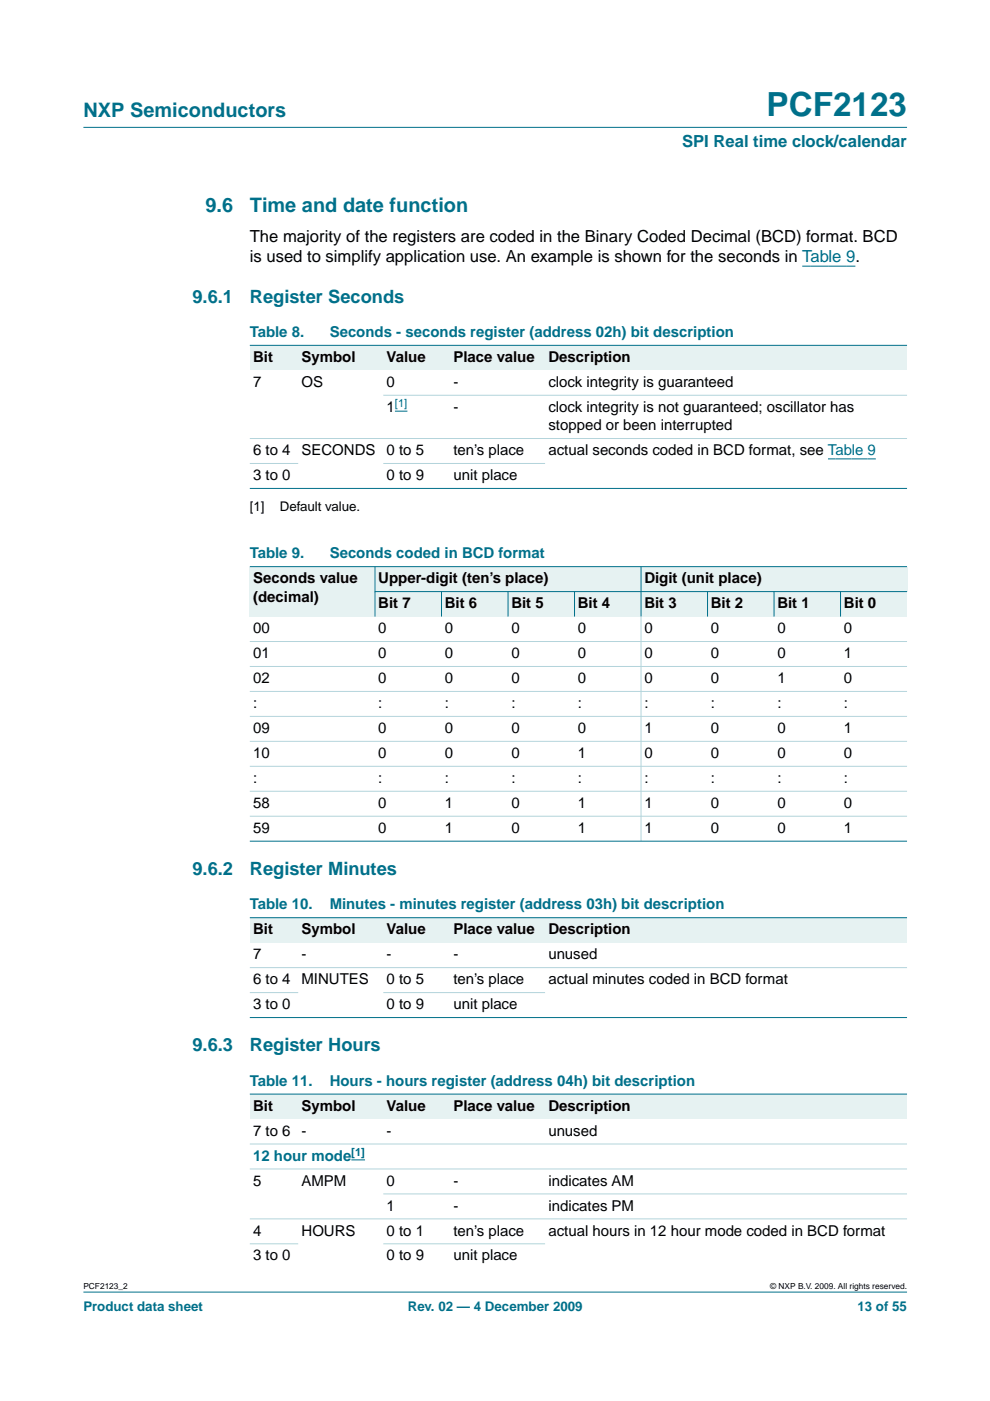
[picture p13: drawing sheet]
<svg xmlns="http://www.w3.org/2000/svg" width="210mm" height="297mm" viewBox="0 0 210 297" stroke-linecap="round" stroke-linejoin="round" font-family="sans-serif">
<defs><g id="words">
<text font-size="7.1" fill="#00708a" x="162.5" y="24.7">PCF2123</text>
<g font-size="4.2" fill="#00708a">
<text x="17.7" y="24.9">NXP Semiconductors</text>
<text x="43.6" y="45">9.6</text>
<text x="53" y="45">Time and date function</text>
</g>
<g font-size="3.9" fill="#00708a">
<text x="40.8" y="64.2">9.6.1</text>
<text x="53" y="64.2">Register Seconds</text>
<text x="40.8" y="185.5">9.6.2</text>
<text x="53" y="185.5">Register Minutes</text>
<text x="40.8" y="222.9">9.6.3</text>
<text x="53" y="222.9">Register Hours</text>
</g>
<text font-size="3.5" fill="#00708a" x="144.6" y="31.1">SPI Real time clock/calendar</text>
<g font-size="3.5">
<text x="53" y="51.2">The majority of the registers are coded in the Binary Coded Decimal (BCD) format. BCD</text>
<text x="53" y="55.6">is used to simplify application use. An example is shown for the seconds in Table 9.</text>
</g>
<g font-size="3.2" fill="#00708a">
<text x="53" y="71.5">Table 8.</text>
<text x="69.9" y="71.5">Seconds - seconds register (address 02h) bit description</text>
<text x="53" y="118.4">Table 9.</text>
<text x="69.9" y="118.4">Seconds coded in BCD format</text>
<text x="53" y="192.8">Table 10.</text>
<text x="69.9" y="192.8">Minutes - minutes register (address 03h) bit description</text>
<text x="53" y="230.2">Table 11.</text>
<text x="69.9" y="230.2">Hours - hours register (address 04h) bit description</text>
<text x="53.7" y="246.1">12 hour mode</text>
</g>
<g font-size="3.2">
<text x="53.7" y="76.7">Bit</text>
<text x="63.9" y="76.7">Symbol</text>
<text x="82" y="76.7">Value</text>
<text x="96.1" y="76.7">Place value</text>
<text x="116.3" y="76.7">Description</text>
<text x="53.7" y="82">7</text>
<text x="63.9" y="82">OS</text>
<text x="82" y="82">0</text>
<text x="96.1" y="82">-</text>
<text x="116.3" y="82">clock integrity is guaranteed</text>
<text x="82" y="87.3">1</text>
<text x="96.1" y="87.3">-</text>
<text x="116.3" y="87.3">clock integrity is not guaranteed; oscillator has</text>
<text x="116.3" y="91.2">stopped or been interrupted</text>
<text x="53.7" y="96.5">6 to 4</text>
<text x="53.7" y="101.8">3 to 0</text>
<text x="63.9" y="96.5">SECONDS</text>
<text x="82" y="96.5">0 to 5</text>
<text x="82" y="101.8">0 to 9</text>
<text x="96.1" y="101.8">unit place</text>
<text x="96.1" y="96.5">ten’s place</text>
<text x="116.3" y="96.5">actual seconds coded in BCD format, see Table 9</text>
<text x="53.7" y="123.7">Seconds value</text>
<text x="80.2" y="123.7">Upper-digit (ten’s place)</text>
<text x="136.6" y="123.7">Digit (unit place)</text>
<text x="53.7" y="127.5">(decimal)</text>
<text x="80.2" y="129">Bit 7</text>
<text x="94.3" y="129">Bit 6</text>
<text x="108.4" y="129">Bit 5</text>
<text x="122.5" y="129">Bit 4</text>
<text x="136.6" y="129">Bit 3</text>
<text x="150.7" y="129">Bit 2</text>
<text x="164.8" y="129">Bit 1</text>
<text x="178.9" y="129">Bit 0</text>
<text x="53.7" y="134.2">00</text>
<text x="80.2" y="134.2">0</text>
<text x="94.3" y="134.2">0</text>
<text x="108.4" y="134.2">0</text>
<text x="122.5" y="134.2">0</text>
<text x="136.6" y="134.2">0</text>
<text x="150.7" y="134.2">0</text>
<text x="164.8" y="134.2">0</text>
<text x="178.9" y="134.2">0</text>
<text x="53.7" y="139.5">01</text>
<text x="80.2" y="139.5">0</text>
<text x="94.3" y="139.5">0</text>
<text x="108.4" y="139.5">0</text>
<text x="122.5" y="139.5">0</text>
<text x="136.6" y="139.5">0</text>
<text x="150.7" y="139.5">0</text>
<text x="164.8" y="139.5">0</text>
<text x="178.9" y="139.5">1</text>
<text x="53.7" y="144.8">02</text>
<text x="80.2" y="144.8">0</text>
<text x="94.3" y="144.8">0</text>
<text x="108.4" y="144.8">0</text>
<text x="122.5" y="144.8">0</text>
<text x="136.6" y="144.8">0</text>
<text x="150.7" y="144.8">0</text>
<text x="164.8" y="144.8">1</text>
<text x="178.9" y="144.8">0</text>
<text x="53.7" y="150.1">:</text>
<text x="53.7" y="155.4">09</text>
<text x="80.2" y="150.1">:</text>
<text x="80.2" y="155.4">0</text>
<text x="94.3" y="150.1">:</text>
<text x="94.3" y="155.4">0</text>
<text x="108.4" y="150.1">:</text>
<text x="108.4" y="155.4">0</text>
<text x="122.5" y="150.1">:</text>
<text x="122.5" y="155.4">0</text>
<text x="136.6" y="150.1">:</text>
<text x="136.6" y="155.4">1</text>
<text x="150.7" y="150.1">:</text>
<text x="150.7" y="155.4">0</text>
<text x="164.8" y="155.4">0</text>
<text x="164.8" y="150.1">:</text>
<text x="178.9" y="155.4">1</text>
<text x="178.9" y="150.1">:</text>
<text x="53.7" y="160.7">10</text>
<text x="80.2" y="160.7">0</text>
<text x="94.3" y="160.7">0</text>
<text x="108.4" y="160.7">0</text>
<text x="122.5" y="160.7">1</text>
<text x="136.6" y="160.7">0</text>
<text x="150.7" y="160.7">0</text>
<text x="164.8" y="160.7">0</text>
<text x="178.9" y="160.7">0</text>
<text x="53.7" y="166">:</text>
<text x="80.2" y="166">:</text>
<text x="94.3" y="166">:</text>
<text x="108.4" y="166">:</text>
<text x="122.5" y="166">:</text>
<text x="136.6" y="166">:</text>
<text x="150.7" y="166">:</text>
<text x="164.8" y="166">:</text>
<text x="178.9" y="166">:</text>
<text x="53.7" y="171.3">58</text>
<text x="80.2" y="171.3">0</text>
<text x="94.3" y="171.3">1</text>
<text x="108.4" y="171.3">0</text>
<text x="122.5" y="171.3">1</text>
<text x="136.6" y="171.3">1</text>
<text x="150.7" y="171.3">0</text>
<text x="164.8" y="171.3">0</text>
<text x="178.9" y="171.3">0</text>
<text x="53.7" y="176.6">59</text>
<text x="80.2" y="176.6">0</text>
<text x="94.3" y="176.6">1</text>
<text x="108.4" y="176.6">0</text>
<text x="122.5" y="176.6">1</text>
<text x="136.6" y="176.6">1</text>
<text x="150.7" y="176.6">0</text>
<text x="164.8" y="176.6">0</text>
<text x="178.9" y="176.6">1</text>
<text x="53.7" y="203.4">7</text>
<text x="53.7" y="198.1">Bit</text>
<text x="63.9" y="203.4">-</text>
<text x="63.9" y="198.1">Symbol</text>
<text x="82" y="203.4">-</text>
<text x="82" y="198.1">Value</text>
<text x="96.1" y="203.4">-</text>
<text x="96.1" y="198.1">Place value</text>
<text x="116.3" y="203.4">unused</text>
<text x="116.3" y="198.1">Description</text>
<text x="53.7" y="208.7">6 to 4</text>
<text x="63.9" y="208.7">MINUTES</text>
<text x="82" y="208.7">0 to 5</text>
<text x="96.1" y="208.7">ten’s place</text>
<text x="116.3" y="208.7">actual minutes coded in BCD format</text>
<text x="53.7" y="214">3 to 0</text>
<text x="82" y="214">0 to 9</text>
<text x="96.1" y="214">unit place</text>
<text x="53.7" y="235.5">Bit</text>
<text x="63.9" y="235.5">Symbol</text>
<text x="82" y="235.5">Value</text>
<text x="96.1" y="235.5">Place value</text>
<text x="116.3" y="235.5">Description</text>
<text x="53.7" y="240.8">7 to 6</text>
<text x="63.9" y="240.8">-</text>
<text x="82" y="240.8">-</text>
<text x="116.3" y="240.8">unused</text>
<text x="53.7" y="251.4">5</text>
<text x="63.9" y="251.4">AMPM</text>
<text x="82" y="251.4">0</text>
<text x="96.1" y="251.4">-</text>
<text x="116.3" y="251.4">indicates AM</text>
<text x="82" y="256.7">1</text>
<text x="96.1" y="256.7">-</text>
<text x="116.3" y="256.7">indicates PM</text>
<text x="53.7" y="262">4</text>
<text x="63.9" y="262">HOURS</text>
<text x="82" y="262">0 to 1</text>
<text x="96.1" y="262">ten’s place</text>
<text x="116.3" y="262">actual hours in 12 hour mode coded in BCD format</text>
<text x="53.7" y="267.2">3 to 0</text>
<text x="82" y="267.2">0 to 9</text>
<text x="96.1" y="267.2">unit place</text>
</g>
<g font-size="2.8">
<text x="53" y="108.3">[1]</text>
<text x="59.3" y="108.3">Default value.</text>
</g>
<g font-size="2.8" fill="#00708a">
<text x="17.7" y="278">Product data sheet</text>
<text x="86.5" y="278">Rev. 02 — 4 December 2009</text>
<text x="181.8" y="278">13 of 55</text>
</g>
<g font-size="2.4" fill="#00f">
<text x="83.7" y="86.4">[1]</text>
<text x="74.5" y="245.1">[1]</text>
</g>
<g font-size="1.8">
<text x="17.7" y="273.4">PCF2123_2</text>
<text x="163.3" y="273.4">© NXP B.V. 2009. All rights reserved.</text>
</g>
</g></defs>
<g fill="#00708a" stroke="#00708a" stroke-width=".21">
<path d="M17.7 273.9h174.6z"/>
<path d="M17.7 27h174.6z"/>
</g>
<path d="M170.1 56.4h11.3" fill="none" stroke="#00f" stroke-width=".21"/>
<g fill="#e6f2f2">
<path d="M53 73.2h10.2v5.3h-10.2z" fill-rule="evenodd"/>
<path d="M63.2 73.2h18.1v5.3h-18.1z" fill-rule="evenodd"/>
<path d="M81.3 73.2h14.1v5.3h-14.1z" fill-rule="evenodd"/>
<path d="M95.4 73.2h20.2v5.3h-20.2z" fill-rule="evenodd"/>
<path d="M115.6 73.2h76.7v5.3h-76.7z" fill-rule="evenodd"/>
</g>
<path d="M83.7 87.2h2.7M175.6 97.3h10.1" fill="none" stroke="#00f" stroke-width=".21"/>
<g fill="#e6f2f2">
<path d="M53 120.1h26.5v10.6h-26.5z" fill-rule="evenodd"/>
<path d="M79.5 120.1h56.4v5.3h-56.4z" fill-rule="evenodd"/>
<path d="M135.9 120.1h56.4v5.3h-56.4z" fill-rule="evenodd"/>
<path d="M79.5 125.4h14.1v5.3h-14.1z" fill-rule="evenodd"/>
<path d="M93.6 125.4h14.1v5.3h-14.1z" fill-rule="evenodd"/>
<path d="M107.7 125.4h14.1v5.3h-14.1z" fill-rule="evenodd"/>
<path d="M121.8 125.4h14.1v5.3h-14.1z" fill-rule="evenodd"/>
<path d="M135.9 125.4h14.1v5.3h-14.1z" fill-rule="evenodd"/>
<path d="M150 125.4h14.1v5.3h-14.1z" fill-rule="evenodd"/>
<path d="M164.1 125.4h14.1v5.3h-14.1z" fill-rule="evenodd"/>
<path d="M178.2 125.4h14.1v5.3h-14.1z" fill-rule="evenodd"/>
</g>
<g fill="#00708a" stroke="#00708a" stroke-width=".21">
<path d="M53 73.2h139.3z"/>
<path d="M53 103.6h139.3z"/>
<path d="M79.5 120.1v10.6z"/>
<path d="M93.6 125.4v5.3z"/>
<path d="M107.7 125.4v5.3z"/>
<path d="M121.8 125.4v5.3z"/>
<path d="M135.9 120.1v10.6z"/>
<path d="M150 125.4v5.3z"/>
<path d="M164.1 125.4v5.3z"/>
<path d="M178.2 125.4v5.3z"/>
<path d="M53 120.1h139.3z"/>
<path d="M79.5 125.4h112.8z"/>
<path d="M53 178.3h139.3z"/>
</g>
<g fill="#b3d4db" stroke="#b3d4db" stroke-width=".21">
<path d="M81.3 83.8h111z"/>
<path d="M53 93h139.3z"/>
<path d="M53 98.3h10.2z"/>
<path d="M81.3 98.3h34.3z"/>
<path d="M135.9 130.7v47.7z"/>
<path d="M53 136h139.3z"/>
<path d="M53 141.3h139.3z"/>
<path d="M53 146.6h139.3z"/>
<path d="M53 151.9h139.3z"/>
<path d="M53 157.2h139.3z"/>
<path d="M53 162.5h139.3z"/>
<path d="M53 167.8h139.3z"/>
<path d="M53 173.1h139.3z"/>
</g>
<g fill="#e6f2f2">
<path d="M53 194.6h10.2v5.3h-10.2z" fill-rule="evenodd"/>
<path d="M63.2 194.6h18.1v5.3h-18.1z" fill-rule="evenodd"/>
<path d="M81.3 194.6h14.1v5.3h-14.1z" fill-rule="evenodd"/>
<path d="M95.4 194.6h20.2v5.3h-20.2z" fill-rule="evenodd"/>
<path d="M115.6 194.6h76.7v5.3h-76.7z" fill-rule="evenodd"/>
</g>
<g fill="#00708a" stroke="#00708a" stroke-width=".21">
<path d="M53 194.6h139.3z"/>
<path d="M53 215.7h139.3z"/>
</g>
<g fill="#b3d4db" stroke="#b3d4db" stroke-width=".21">
<path d="M53 205.2h139.3z"/>
<path d="M53 210.4h10.2z"/>
<path d="M81.3 210.4h34.3z"/>
</g>
<g fill="#e6f2f2">
<path d="M53 232h10.2v5.3h-10.2z" fill-rule="evenodd"/>
<path d="M63.2 232h18.1v5.3h-18.1z" fill-rule="evenodd"/>
<path d="M81.3 232h14.1v5.3h-14.1z" fill-rule="evenodd"/>
<path d="M95.4 232h20.2v5.3h-20.2z" fill-rule="evenodd"/>
<path d="M115.6 232h76.7v5.3h-76.7z" fill-rule="evenodd"/>
</g>
<path d="M74.5 245.9h2.9" fill="none" stroke="#00f" stroke-width=".21"/>
<path d="M53 232h139.3z" fill="#00708a" stroke="#00708a" stroke-width=".21"/>
<g fill="#b3d4db" stroke="#b3d4db" stroke-width=".21">
<path d="M53 242.6h139.3z"/>
<path d="M53 247.8h139.3z"/>
<path d="M81.3 253.1h111z"/>
<path d="M53 258.4h139.3z"/>
<path d="M53 263.7h10.2z"/>
<path d="M81.3 263.7h34.3z"/>
</g>
<use href="#words"/>
</svg>
